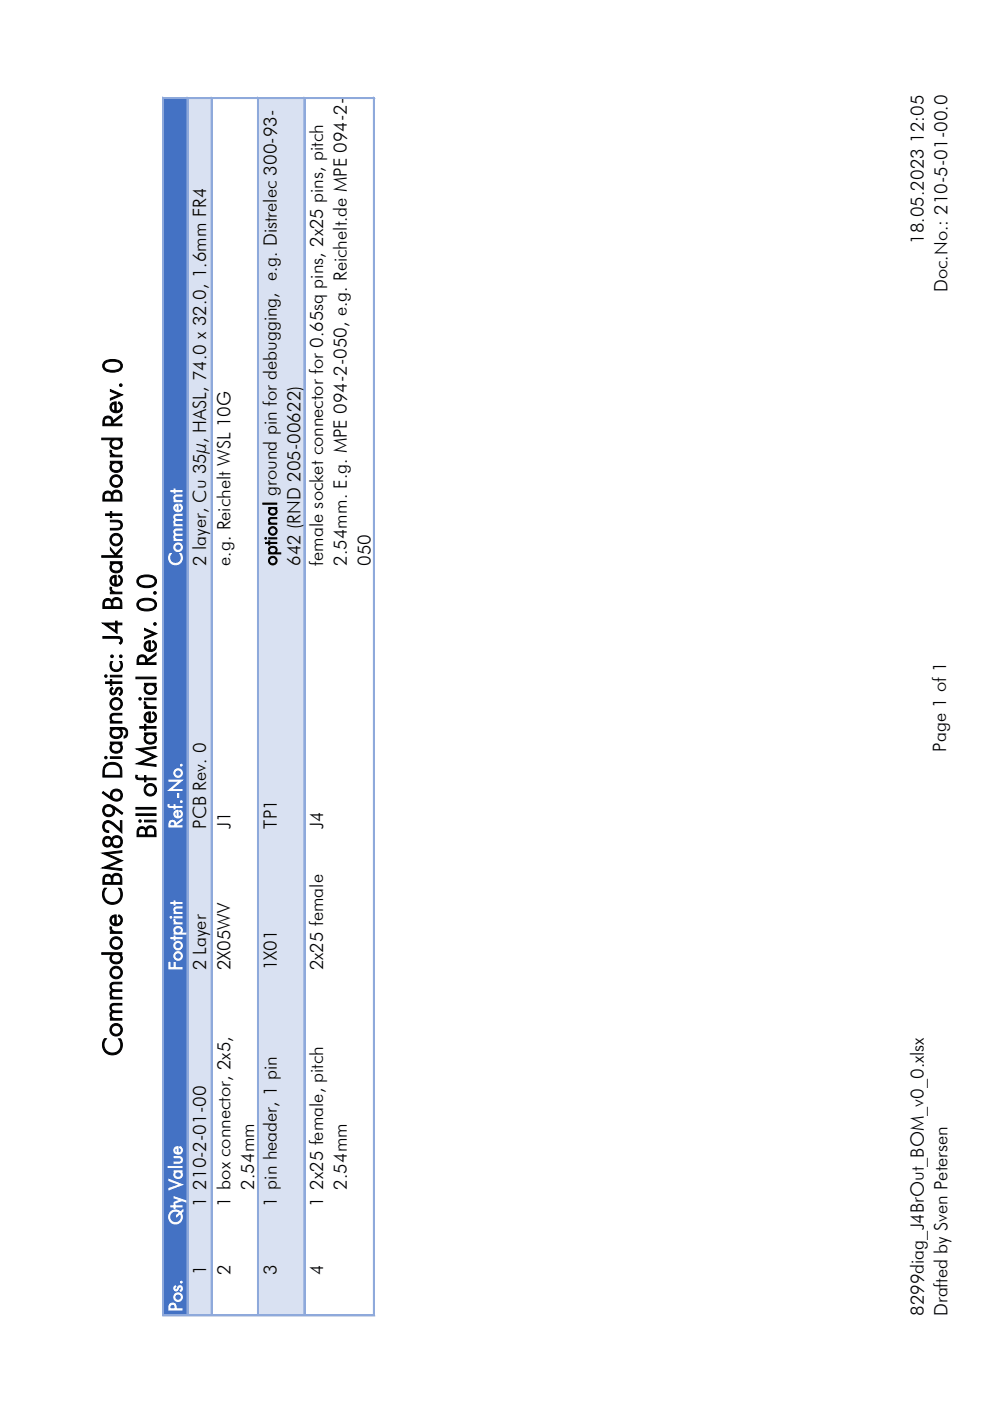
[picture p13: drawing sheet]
<svg xmlns="http://www.w3.org/2000/svg" width="210mm" height="297mm" viewBox="0 0 210 297" stroke-linecap="round" stroke-linejoin="round" font-family="sans-serif">
<defs><g id="words">
<g font-size="5.6">
<text x="33.1" y="177.8" transform="rotate(-90 33.1 177.8)">Bill of Material Rev. 0.0</text>
<text x="25.8" y="223.9" transform="rotate(-90 25.8 223.9)">Commodore CBM8296 Diagnostic: J4 Breakout Board Rev. 0</text>
</g>
<g font-size="3.9">
<text x="195.7" y="51.6" transform="rotate(-90 195.7 51.6)">18.05.2023 12:05</text>
<text x="200.8" y="61.9" transform="rotate(-90 200.8 61.9)">Doc.No.: 210-5-01-00.0</text>
<text x="43.7" y="119.9" transform="rotate(-90 43.7 119.9)">2 layer, Cu 35µ, HASL, 74.0 x 32.0, 1.6mm FR4</text>
<text x="48.8" y="119.9" transform="rotate(-90 48.8 119.9)">e.g. Reichelt WSL 10G</text>
<text x="58.6" y="119.9" transform="rotate(-90 58.6 119.9)">optional ground pin for debugging, e.g. Distrelec 300-93-</text>
<text x="63.7" y="119.9" transform="rotate(-90 63.7 119.9)">642 (RND 205-00622)</text>
<text x="68.5" y="119.9" transform="rotate(-90 68.5 119.9)">female socket connector for 0.65sq pins, 2x25 pins, pitch</text>
<text x="73.5" y="119.9" transform="rotate(-90 73.5 119.9)">2.54mm. E.g. MPE 094-2-050, e.g. Reichelt.de MPE 094-2-</text>
<text x="78.5" y="119.9" transform="rotate(-90 78.5 119.9)">050</text>
<text x="200.4" y="159.3" transform="rotate(-90 200.4 159.3)">Page 1 of 1</text>
<text x="43.7" y="175.6" transform="rotate(-90 43.7 175.6)">PCB Rev. 0</text>
<text x="48.8" y="175.6" transform="rotate(-90 48.8 175.6)">J1</text>
<text x="58.6" y="175.6" transform="rotate(-90 58.6 175.6)">TP1</text>
<text x="68.5" y="175.6" transform="rotate(-90 68.5 175.6)">J4</text>
<text x="43.7" y="205.7" transform="rotate(-90 43.7 205.7)">2 Layer</text>
<text x="48.8" y="205.7" transform="rotate(-90 48.8 205.7)">2X05WV</text>
<text x="58.6" y="205.7" transform="rotate(-90 58.6 205.7)">1X01</text>
<text x="68.5" y="205.7" transform="rotate(-90 68.5 205.7)">2x25 female</text>
<text x="43.7" y="255.8" transform="rotate(-90 43.7 255.8)">1 210-2-01-00</text>
<text x="48.8" y="255.8" transform="rotate(-90 48.8 255.8)">1 box connector, 2x5,</text>
<text x="53.9" y="252.1" transform="rotate(-90 53.9 252.1)">2.54mm</text>
<text x="58.6" y="255.8" transform="rotate(-90 58.6 255.8)">1 pin header, 1 pin</text>
<text x="68.5" y="255.8" transform="rotate(-90 68.5 255.8)">1</text>
<text x="68.5" y="252.1" transform="rotate(-90 68.5 252.1)">2x25 female, pitch</text>
<text x="73.5" y="252.1" transform="rotate(-90 73.5 252.1)">2.54mm</text>
<text x="43.7" y="270.1" transform="rotate(-90 43.7 270.1)">1</text>
<text x="48.8" y="270.1" transform="rotate(-90 48.8 270.1)">2</text>
<text x="58.6" y="270.1" transform="rotate(-90 58.6 270.1)">3</text>
<text x="68.5" y="270.1" transform="rotate(-90 68.5 270.1)">4</text>
<text x="195.7" y="278.9" transform="rotate(-90 195.7 278.9)">8299diag_J4BrOut_BOM_v0_0.xlsx</text>
<text x="200.8" y="278.9" transform="rotate(-90 200.8 278.9)">Drafted by Sven Petersen</text>
</g>
<g font-size="3.9" fill="#fff">
<text x="38.6" y="119.9" transform="rotate(-90 38.6 119.9)">Comment</text>
<text x="38.6" y="175.6" transform="rotate(-90 38.6 175.6)">Ref.-No.</text>
<text x="38.6" y="205.7" transform="rotate(-90 38.6 205.7)">Footprint</text>
<text x="38.6" y="259.6" transform="rotate(-90 38.6 259.6)">Qty Value</text>
<text x="38.6" y="278" transform="rotate(-90 38.6 278)">Pos.</text>
</g>
</g></defs>
<path d="M34.6 20.7h5.2v257.9h-5.2z" fill-rule="evenodd" fill="#4472c4"/>
<g fill="#d9e1f2">
<path d="M39.8 20.7h5.1v257.9h-5.1z" fill-rule="evenodd"/>
<path d="M54.7 20.7h9.9v257.9h-9.9z" fill-rule="evenodd"/>
</g>
<path d="M34.5 20.6v258M34.8 20.9h44.6M39.6 20.6v258M44.7 20.6v258M54.6 20.6v258M64.4 20.6v258M79.1 20.6v258M34.5 278.9h44.9" fill="none" stroke="#8ea9db" stroke-width=".21"/>
<path d="M34.8 20.7h44.6M39.8 20.6v258M44.9 20.6v258M54.7 20.6v258M64.5 20.6v258M79.3 20.6v258M34.5 278.8h44.9" fill="none" stroke="#8ea9db" stroke-width=".34"/>
<path d="M34.6 20.6v258" fill="none" stroke="#8ea9db" stroke-width=".35"/>
<use href="#words"/>
</svg>
